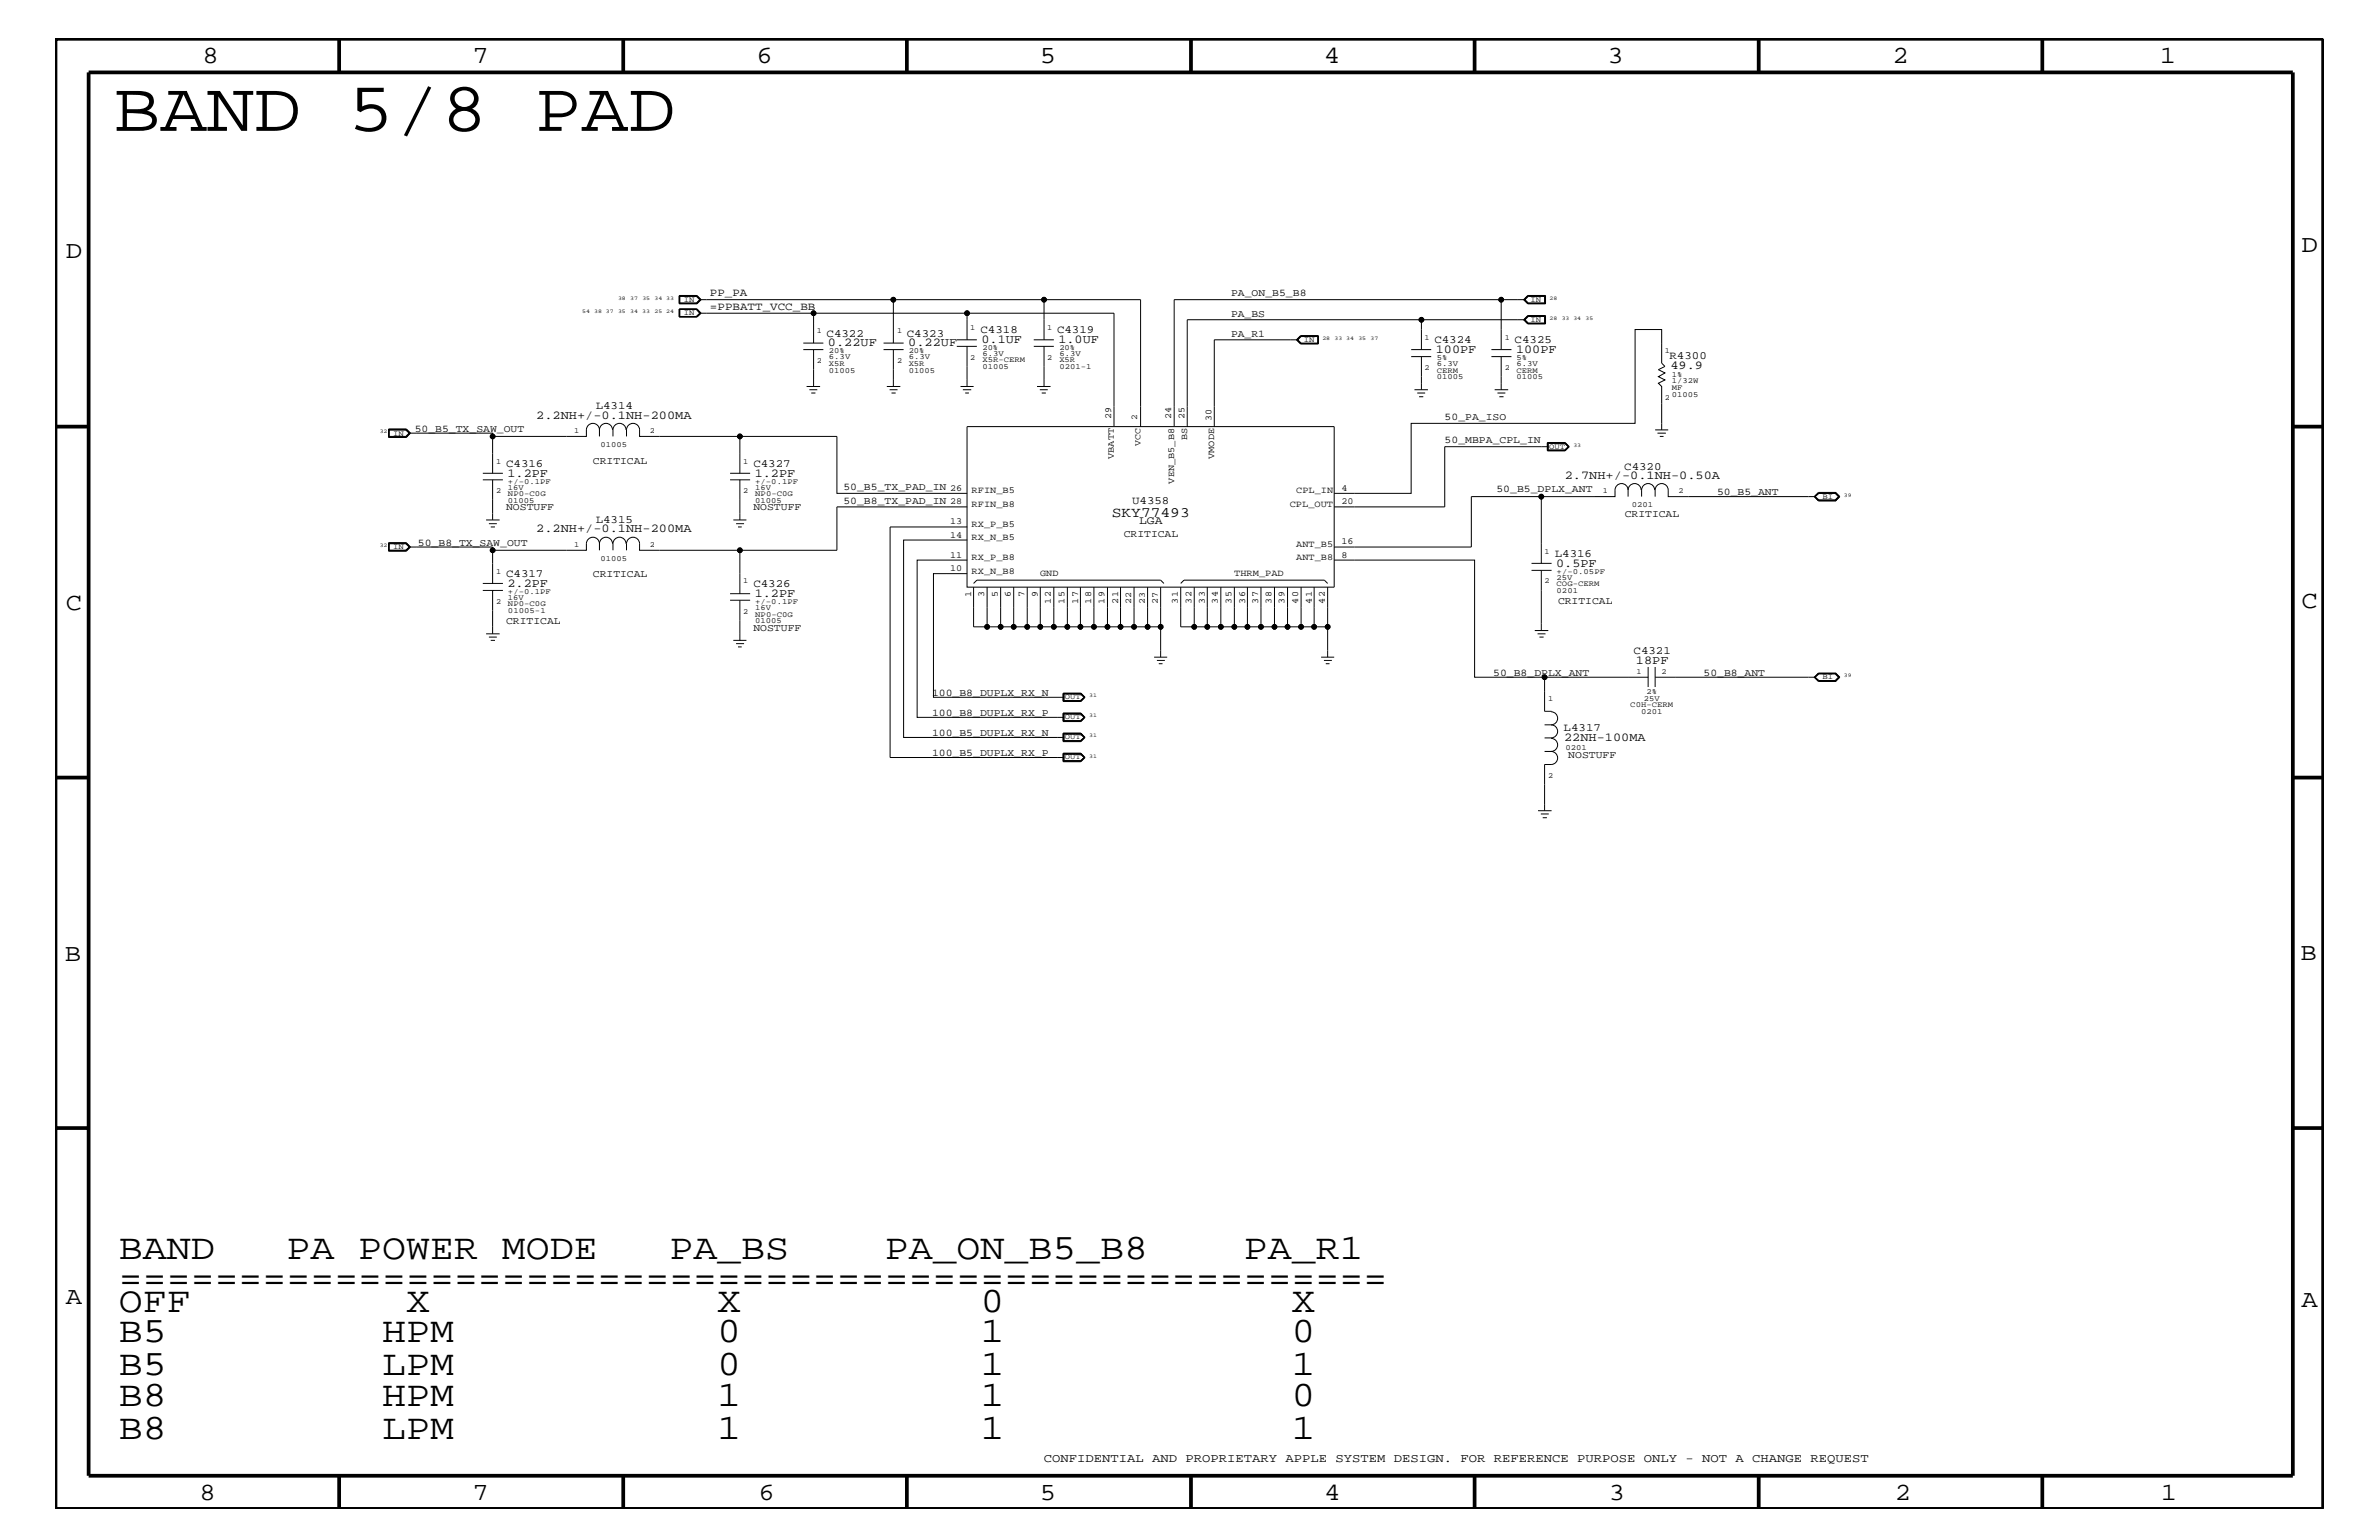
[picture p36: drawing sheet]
<svg xmlns="http://www.w3.org/2000/svg" width="432mm" height="279mm" viewBox="0 0 432 279" stroke-linecap="round" stroke-linejoin="round" font-family="sans-serif">
<defs><g id="words">
<text font-size="12.9" x="20.6" y="23.7">BAND 5/8 PAD</text>
<g font-size="6.5">
<text x="21.6" y="233.8">=====================================================</text>
<text x="21.6" y="228.4">BAND</text>
<text x="52" y="228.4">PA POWER MODE</text>
<text x="121.5" y="228.4">PA_BS</text>
<text x="160.6" y="228.4">PA_ON_B5_B8</text>
<text x="225.8" y="228.4">PA_R1</text>
<text x="21.6" y="238">OFF</text>
<text x="73.7" y="238">X</text>
<text x="130.2" y="238">X</text>
<text x="177.9" y="238">0</text>
<text x="234.4" y="238">X</text>
<text x="21.6" y="243.5">B5</text>
<text x="69.4" y="243.5">HPM</text>
<text x="130.2" y="243.5">0</text>
<text x="177.9" y="243.5">1</text>
<text x="234.4" y="243.5">0</text>
<text x="21.6" y="249.5">B5</text>
<text x="69.4" y="249.5">LPM</text>
<text x="130.2" y="249.5">0</text>
<text x="177.9" y="249.5">1</text>
<text x="234.4" y="249.5">1</text>
<text x="21.6" y="255">B8</text>
<text x="69.4" y="255">HPM</text>
<text x="130.2" y="255">1</text>
<text x="177.9" y="255">1</text>
<text x="234.4" y="255">0</text>
<text x="21.6" y="261.1">B8</text>
<text x="69.4" y="261.1">LPM</text>
<text x="130.2" y="261.1">1</text>
<text x="177.9" y="261.1">1</text>
<text x="234.4" y="261.1">1</text>
</g>
<g font-size="4.5">
<text x="36.7" y="11.5">8</text>
<text x="85.8" y="11.5">7</text>
<text x="137.3" y="11.5">6</text>
<text x="188.7" y="11.5">5</text>
<text x="240.3" y="11.5">4</text>
<text x="291.8" y="11.5">3</text>
<text x="343.5" y="11.5">2</text>
<text x="392" y="11.5">1</text>
<text x="11.9" y="46.8">D</text>
<text x="417.7" y="45.7">D</text>
<text x="11.9" y="110.6">C</text>
<text x="417.7" y="110.3">C</text>
<text x="11.8" y="174.3">B</text>
<text x="417.6" y="174.2">B</text>
<text x="11.9" y="236.7">A</text>
<text x="417.7" y="237.1">A</text>
<text x="36.2" y="272.1">8</text>
<text x="85.8" y="272.1">7</text>
<text x="137.7" y="272.1">6</text>
<text x="188.7" y="272.1">5</text>
<text x="240.4" y="272.1">4</text>
<text x="292" y="272.1">3</text>
<text x="343.9" y="272.1">2</text>
<text x="392.2" y="272.1">1</text>
</g>
<text font-size="2.6" x="201.8" y="93.8">SKY77493</text>
<g font-size="2.2">
<text x="150.3" y="62.9">0.22UF</text>
<text x="164.8" y="62.9">0.22UF</text>
<text x="178.1" y="62.3">0.1UF</text>
<text x="192.1" y="62.3">1.0UF</text>
<text x="260.6" y="64">100PF</text>
<text x="275.2" y="64">100PF</text>
<text x="303.2" y="67">49.9</text>
<text x="97.3" y="76">2.2NH+/-0.1NH-200MA</text>
<text x="92.1" y="86.5">1.2PF</text>
<text x="137" y="86.5">1.2PF</text>
<text x="284" y="86.9">2.7NH+/-0.1NH-0.50A</text>
<text x="97.3" y="96.5">2.2NH+/-0.1NH-200MA</text>
<text x="92.1" y="106.5">2.2PF</text>
<text x="282.4" y="102.9">0.5PF</text>
<text x="137" y="108.3">1.2PF</text>
<text x="296.9" y="120.4">18PF</text>
<text x="283.9" y="134.5">22NH-100MA</text>
<text x="189.5" y="265.3">CONFIDENTIAL AND PROPRIETARY APPLE SYSTEM DESIGN. FOR REFERENCE PURPOSE ONLY - NOT A CHANGE REQUEST</text>
</g>
<text font-size="2.1" x="206.8" y="95">LGA</text>
<g font-size="2">
<text x="128.9" y="53.8">PP_PA</text>
<text x="128.9" y="56.2">=PPBATT_VCC_BB</text>
<text x="150" y="61.1">C4322</text>
<text x="164.6" y="61.1">C4323</text>
<text x="178" y="60.4">C4318</text>
<text x="191.9" y="60.4">C4319</text>
<text x="260.4" y="62.3">C4324</text>
<text x="274.9" y="62.3">C4325</text>
<text x="303" y="65.1">R4300</text>
<text x="108.1" y="74.3">L4314</text>
<text x="91.9" y="84.7">C4316</text>
<text x="136.7" y="84.7">C4327</text>
<text x="294.8" y="85.2">C4320</text>
<text x="108.1" y="94.9">L4315</text>
<text x="205.5" y="91.4">U4358</text>
<text x="282.2" y="101">L4316</text>
<text x="91.9" y="104.7">C4317</text>
<text x="136.7" y="106.5">C4326</text>
<text x="296.5" y="118.6">C4321</text>
<text x="283.8" y="132.7">L4317</text>
</g>
<g font-size="1.9">
<text x="223.4" y="53.8">PA_ON_B5_B8</text>
<text x="223.4" y="57.4">PA_BS</text>
<text x="223.4" y="61.1">PA_R1</text>
<text x="262.2" y="76.2">50_PA_ISO</text>
<text x="75.3" y="78.3">50_B5_TX_SAW_OUT</text>
<text x="262.2" y="80.5">50_MBPA_CPL_IN</text>
<text x="107.6" y="84.1">CRITICAL</text>
<text x="153.1" y="88.9">50_B5_TX_PAD_IN 26</text>
<text x="271.6" y="89.3">50_B5_DPLX_ANT</text>
<text x="311.7" y="89.9">50_B5_ANT</text>
<text x="91.9" y="92.6">NOSTUFF</text>
<text x="136.7" y="92.6">NOSTUFF</text>
<text x="153.1" y="91.4">50_B8_TX_PAD_IN 28</text>
<text x="294.9" y="93.8">CRITICAL</text>
<text x="75.9" y="99">50_B8_TX_SAW_OUT</text>
<text x="204" y="97.4">CRITICAL</text>
<text x="107.6" y="104.7">CRITICAL</text>
<text x="91.9" y="113.1">CRITICAL</text>
<text x="282.8" y="109.5">CRITICAL</text>
<text x="136.7" y="114.4">NOSTUFF</text>
<text x="271" y="122.6">50_B8_DPLX_ANT</text>
<text x="309.2" y="122.6">50_B8_ANT</text>
<text x="169.2" y="129.9">100_B8_DUPLX_RX_P</text>
<text x="169.2" y="126.3">100_B8_DUPLX_RX_N</text>
<text x="169.2" y="137.2">100_B5_DUPLX_RX_P</text>
<text x="169.2" y="133.5">100_B5_DUPLX_RX_N</text>
<text x="284.6" y="137.4">NOSTUFF</text>
</g>
<g font-size="1.7">
<text x="201.7" y="76.1" transform="rotate(-90 201.7 76.1)">29</text>
<text x="212.6" y="76.1" transform="rotate(-90 212.6 76.1)">24</text>
<text x="215" y="76.1" transform="rotate(-90 215 76.1)">25</text>
<text x="219.9" y="76.3" transform="rotate(-90 219.9 76.3)">30</text>
<text x="202.2" y="83.3" transform="rotate(-90 202.2 83.3)">VBATT</text>
<text x="215.5" y="79.9" transform="rotate(-90 215.5 79.9)">BS</text>
<text x="220.4" y="83.3" transform="rotate(-90 220.4 83.3)">VMODE</text>
<text x="176.4" y="89.5">RFIN_B5</text>
<text x="213.1" y="87.7" transform="rotate(-90 213.1 87.7)">VEN_B5_B8</text>
<text x="235.3" y="89.5">CPL_IN</text>
<text x="243.5" y="89">4</text>
<text x="172.5" y="95.1">13</text>
<text x="176.4" y="92">RFIN_B8</text>
<text x="176.4" y="95.6">RX_P_B5</text>
<text x="234.1" y="92">CPL_OUT</text>
<text x="243.5" y="91.5">20</text>
<text x="172.5" y="97.6">14</text>
<text x="172.5" y="101.2">11</text>
<text x="176.4" y="98">RX_N_B5</text>
<text x="176.4" y="101.6">RX_P_B8</text>
<text x="235.3" y="99.3">ANT_B5</text>
<text x="235.3" y="101.6">ANT_B8</text>
<text x="243.5" y="98.7">16</text>
<text x="243.5" y="101.2">8</text>
<text x="172.5" y="103.6">10</text>
<text x="176.4" y="104.1">RX_N_B8</text>
<text x="188.8" y="104.6">GND</text>
<text x="224" y="104.6">THRM_PAD</text>
<text x="176.3" y="108.4" transform="rotate(-90 176.3 108.4)">1</text>
<text x="178.6" y="108.4" transform="rotate(-90 178.6 108.4)">3</text>
<text x="181.1" y="108.4" transform="rotate(-90 181.1 108.4)">5</text>
<text x="183.5" y="108.4" transform="rotate(-90 183.5 108.4)">6</text>
<text x="185.9" y="108.4" transform="rotate(-90 185.9 108.4)">7</text>
<text x="188.4" y="108.4" transform="rotate(-90 188.4 108.4)">9</text>
<text x="190.8" y="109.5" transform="rotate(-90 190.8 109.5)">12</text>
<text x="193.2" y="109.5" transform="rotate(-90 193.2 109.5)">15</text>
<text x="195.7" y="109.5" transform="rotate(-90 195.7 109.5)">17</text>
<text x="198" y="109.5" transform="rotate(-90 198 109.5)">18</text>
<text x="200.5" y="109.5" transform="rotate(-90 200.5 109.5)">19</text>
<text x="202.9" y="109.5" transform="rotate(-90 202.9 109.5)">21</text>
<text x="213.8" y="109.5" transform="rotate(-90 213.8 109.5)">31</text>
<text x="216.2" y="109.5" transform="rotate(-90 216.2 109.5)">32</text>
<text x="218.7" y="109.5" transform="rotate(-90 218.7 109.5)">33</text>
<text x="221.1" y="109.5" transform="rotate(-90 221.1 109.5)">34</text>
<text x="223.5" y="109.5" transform="rotate(-90 223.5 109.5)">35</text>
<text x="226" y="109.5" transform="rotate(-90 226 109.5)">36</text>
<text x="228.3" y="109.5" transform="rotate(-90 228.3 109.5)">37</text>
<text x="230.8" y="109.5" transform="rotate(-90 230.8 109.5)">38</text>
<text x="233.2" y="109.5" transform="rotate(-90 233.2 109.5)">39</text>
<text x="235.6" y="109.5" transform="rotate(-90 235.6 109.5)">40</text>
<text x="238.1" y="109.5" transform="rotate(-90 238.1 109.5)">41</text>
<text x="240.5" y="109.5" transform="rotate(-90 240.5 109.5)">42</text>
</g>
<g font-size="1.6">
<text x="206.4" y="76.2" transform="rotate(-90 206.4 76.2)">2</text>
<text x="207" y="80.9" transform="rotate(-90 207 80.9)">VCC</text>
<text x="205.3" y="109.6" transform="rotate(-90 205.3 109.6)">22</text>
<text x="207.8" y="109.6" transform="rotate(-90 207.8 109.6)">23</text>
<text x="210.1" y="109.6" transform="rotate(-90 210.1 109.6)">27</text>
</g>
<g font-size="1.4">
<text x="124.1" y="54.7">IN</text>
<text x="124.1" y="57.2">IN</text>
<text x="176.1" y="59.8">1</text>
<text x="190.1" y="59.8">1</text>
<text x="277.8" y="58.4">IN</text>
<text x="277.8" y="54.7">IN</text>
<text x="148.3" y="65.9">2</text>
<text x="148.3" y="60.4">1</text>
<text x="150.5" y="64">20%</text>
<text x="150.5" y="65.1">6.3V</text>
<text x="162.8" y="65.9">2</text>
<text x="162.8" y="60.4">1</text>
<text x="164.9" y="64">20%</text>
<text x="164.9" y="65.1">6.3V</text>
<text x="176.1" y="65.3">2</text>
<text x="178.3" y="64.5">6.3V</text>
<text x="178.3" y="65.7">X5R-CERM</text>
<text x="178.3" y="63.4">20%</text>
<text x="190.1" y="65.3">2</text>
<text x="192.3" y="64.5">6.3V</text>
<text x="192.3" y="63.4">20%</text>
<text x="192.3" y="65.7">X5R</text>
<text x="236.6" y="62">IN</text>
<text x="258.6" y="61.7">1</text>
<text x="260.8" y="65.3">5%</text>
<text x="273.1" y="61.7">1</text>
<text x="275.3" y="65.3">5%</text>
<text x="302.2" y="64">1</text>
<text x="150.5" y="66.4">X5R</text>
<text x="150.5" y="67.6">01005</text>
<text x="164.9" y="66.4">X5R</text>
<text x="164.9" y="67.6">01005</text>
<text x="178.3" y="67">01005</text>
<text x="192.3" y="67">0201-1</text>
<text x="258.6" y="67.1">2</text>
<text x="260.8" y="68.8">01005</text>
<text x="260.8" y="66.4">6.3V</text>
<text x="260.8" y="67.6">CERM</text>
<text x="273.1" y="67.1">2</text>
<text x="275.3" y="68.8">01005</text>
<text x="275.3" y="67.6">CERM</text>
<text x="275.3" y="66.4">6.3V</text>
<text x="303.4" y="72">01005</text>
<text x="303.4" y="69.5">1/32W</text>
<text x="303.4" y="70.7">MF</text>
<text x="303.4" y="68.4">1%</text>
<text x="302.2" y="72.6">2</text>
<text x="71.4" y="79">IN</text>
<text x="104.2" y="78.6">1</text>
<text x="109" y="81.1">01005</text>
<text x="117.9" y="78.6">2</text>
<text x="281.2" y="81.4">OUT</text>
<text x="90.1" y="89.5">2</text>
<text x="90.1" y="84.1">1</text>
<text x="92.2" y="88.8">16V</text>
<text x="92.2" y="87.7">+/-0.1PF</text>
<text x="134.9" y="89.5">2</text>
<text x="134.9" y="84.1">1</text>
<text x="137.1" y="88.8">16V</text>
<text x="137.1" y="87.7">+/-0.1PF</text>
<text x="290.9" y="89.5">1</text>
<text x="304.6" y="89.5">2</text>
<text x="92.2" y="91.2">01005</text>
<text x="92.2" y="90">NP0-C0G</text>
<text x="137.1" y="90">NP0-C0G</text>
<text x="137.1" y="91.2">01005</text>
<text x="296.2" y="92.1">0201</text>
<text x="330.8" y="90.5">BI</text>
<text x="71.4" y="99.6">IN</text>
<text x="104.2" y="99.3">1</text>
<text x="109" y="101.8">01005</text>
<text x="117.9" y="99.3">2</text>
<text x="280.3" y="100.4">1</text>
<text x="90.1" y="104.1">1</text>
<text x="92.2" y="107.7">+/-0.1PF</text>
<text x="134.9" y="105.9">1</text>
<text x="280.3" y="105.9">2</text>
<text x="282.5" y="105.2">25V</text>
<text x="282.5" y="104.1">+/-0.05PF</text>
<text x="282.5" y="107.6">0201</text>
<text x="282.5" y="106.4">COG-CERM</text>
<text x="90.1" y="109.5">2</text>
<text x="92.2" y="108.8">16V</text>
<text x="92.2" y="110">NP0-C0G</text>
<text x="92.2" y="111.2">01005-1</text>
<text x="134.9" y="111.4">2</text>
<text x="137.1" y="111.9">NP0-C0G</text>
<text x="137.1" y="110.6">16V</text>
<text x="137.1" y="109.5">+/-0.1PF</text>
<text x="137.1" y="113.1">01005</text>
<text x="297" y="122.3">1</text>
<text x="298.8" y="125.9">2%</text>
<text x="301.6" y="122.3">2</text>
<text x="330.8" y="123.2">BI</text>
<text x="193.3" y="126.9">OUT</text>
<text x="193.3" y="130.5">OUT</text>
<text x="281" y="127.2">1</text>
<text x="295.9" y="128.3">C0H-CERM</text>
<text x="297.9" y="129.6">0201</text>
<text x="298.4" y="127.1">25V</text>
<text x="193.3" y="134.1">OUT</text>
<text x="193.3" y="137.8">OUT</text>
<text x="284.1" y="136">0201</text>
<text x="281" y="141.2">2</text>
</g>
<g font-size="1">
<text x="105.7" y="56.8">54</text>
<text x="107.9" y="56.8">38 37</text>
<text x="112.2" y="56.8">35</text>
<text x="112.2" y="54.4">38</text>
<text x="114.4" y="56.8">34</text>
<text x="114.4" y="54.4">37</text>
<text x="116.6" y="56.8">33</text>
<text x="116.6" y="54.4">35</text>
<text x="118.8" y="56.8">25 24</text>
<text x="118.8" y="54.4">34 33</text>
<text x="281.3" y="58">28</text>
<text x="281.3" y="54.4">28</text>
<text x="283.5" y="58">33 34</text>
<text x="287.8" y="58">35</text>
<text x="240" y="61.7">28</text>
<text x="242.2" y="61.7">33 34</text>
<text x="246.6" y="61.7">35</text>
<text x="248.8" y="61.7">37</text>
<text x="68.9" y="78.6">32</text>
<text x="285.6" y="81.1">33</text>
<text x="334.7" y="90.1">39</text>
<text x="68.9" y="99.3">32</text>
<text x="334.7" y="122.9">39</text>
<text x="197.7" y="126.5">31</text>
<text x="197.7" y="130.2">31</text>
<text x="197.7" y="133.8">31</text>
<text x="197.7" y="137.4">31</text>
</g>
</g></defs>
<g fill="none" stroke="#000" stroke-width=".18">
<path d="M123.3 53.6h3.2l.8 .8-.8 .7h-3.2zM123.3 53.7h3.2l.7 .7-.7 .6h-3.2M123.4 53.7v1.3M123.4 53.8h3l.6 .6M126.4 53.7l.7 .7-.7 .6M126.4 56.1l.7 .7-.7 .6M126.4 56.1l.6 .7M126.4 56.1h-3v1.3h3M126.5 56.1l.8 .7-.8 .7M126.5 56.1l.7 .7-.7 .7M126.5 56.1h-3.2v1.4h3.2M127 54.4h35.1v7.8"/>
<path d="M127 56.8h20.7M127 54.4l-.6 .6h-3M127 56.8l-.6 .6M162.1 54.4h27.4v7.3M175.5 56.8h26.7v20.6M189.5 54.4h17.5v23M258 58h-42.5v19.4M272.5 54.4h-59.4v23M276.5 54.4l.8-.8h3.2v1.5h-3.2zM276.5 58l.8-.8h3.2v1.6h-3.2zM276.8 58l.6-.6h2.9v1.2h-2.9zM276.8 54.4l.6-.6h2.9v1.2h-2.9z"/>
<path d="M276.8 54.4h-4.3v9M276.8 58h-18.8v5.4M277.3 55h3.2M277.3 58.7h3.2M277.3 53.7h3.2M277.3 57.3h3.2M277.3 57.3l-.6 .7 .6 .7M277.3 53.7l-.6 .7 .6 .6M277.3 57.3l-.7 .7 .7 .7M277.3 53.7l-.7 .7 .7 .6M280.4 53.7v1.3M280.4 57.3v1.4"/>
<path d="M70.5 77.8h3.2l.8 .8-.8 .7h-3.2zM70.5 77.9h3.2l.7 .7-.7 .7M70.6 78h3.1l.6 .6-.6 .7h-3.1zM73.7 78l.6 .6M74.3 78.6l-.6 .6h-3.1M89.4 79.2v6.7M108.8 78a1.19 1.19 0 0 1 1.2-1.2 1.19 1.19 0 0 1 1.2 1.2M108.8 78a1.19 1.19 0 0 0-1.2-1.2 1.19 1.19 0 0 0-1.2 1.2v1.2h-17v-.6h-15.1M108.8 78v1.2M113.6 78a1.19 1.19 0 0 0-1.2-1.2 1.19 1.19 0 0 0-1.1 1.2v1.2M134.3 79.2h-18.2v-1.2a1.19 1.19 0 0 0-1.2-1.2 1.19 1.19 0 0 0-1.2 1.2v1.2M145.8 62.2h3.6"/>
<path d="M145.8 63.4h3.6M146.4 70.1h2.5M146.9 70.7h1.4M147.2 71.3h.8M147.7 63.4v6.7M160.4 63.4h3.6M160.4 62.2h3.6M161 70.1h2.4M161.5 70.7h1.4M161.8 71.3h.8M162.1 63.4v6.7M173.7 61.7h3.6"/>
<path d="M173.7 62.8h3.6M174.3 70.1h2.4M174.8 70.7h1.5M175.2 71.3h.7M175.5 77.4h66.7v29.1h-66.7zM175.5 61.7v-4.9h-27.8v5.4M175.5 62.8v7.3M187.6 61.7h3.7M187.6 62.8h3.7M188.2 70.1h2.5M188.7 70.7h1.5M189.1 71.3h.7"/>
<path d="M189.5 62.8v7.3M235.3 61.7l.8-.8h3.2v1.5h-3.2zM235.6 61.7h-15.2v15.7M236.1 61l-.6 .7 .6 .6M239.2 61v1.3M239.2 61.1h-3.1l-.5 .6 .5 .5h3.1M239.3 61h-3.2l-.7 .7 .7 .6h3.2M256.1 63.4h3.7M256.1 64.7h3.7M256.7 70.7h2.5M257.2 71.3h1.5M257.6 72h.7"/>
<path d="M258 64.7v6M270.7 64.7h3.6M270.7 63.4h3.6M271.3 70.7h2.4M271.8 71.3h1.4M272.1 72h.8M272.5 64.7v6M300.4 78h2.4M300.8 78.6h1.6M301.3 79.2h.6M301.6 78v-7.9l-.6-.6 1.2-.6-1.2-.6 1.2-.6-1.2-.6 1.2-.6-.6-.6v-6.1h-4.8v17h-40.7v12.7h-13.9M70.5 98.5h3.2l.8 .7-.8 .8h-3.2z"/>
<path d="M70.6 98.6h3.1l.6 .6-.6 .6h-3.1zM70.6 98.7h3.1l.6 .5M73.7 98.5l.7 .7-.7 .7h-3.2M74.3 99.2l-.6 .6M87.6 85.9h3.7M87.6 87.1h3.7M88.2 94.3h2.5M88.7 95h1.5M89.1 95.6h.7M89.4 87.1v7.2M89.4 99.8v6.1M108.8 98.7a1.19 1.19 0 0 1 1.2-1.2 1.19 1.19 0 0 1 1.2 1.2"/>
<path d="M108.8 98.7a1.19 1.19 0 0 0-1.2-1.2 1.19 1.19 0 0 0-1.2 1.2v1.1h-17v-.6h-15.1M108.8 98.7v1.1M113.6 98.7a1.19 1.19 0 0 0-1.2-1.2 1.19 1.19 0 0 0-1.1 1.2v1.1M132.5 85.9h3.7M132.5 87.1h3.7M133.1 94.3h2.4M133.6 95h1.5M134 95.6h.6M134.3 85.9v-6.7h17.6v10.3h23.6M134.3 87.1v7.2M134.3 99.8v7.9M175.5 92h-23.6v7.8h-35.8v-1.1a1.19 1.19 0 0 0-1.2-1.2 1.19 1.19 0 0 0-1.2 1.2v1.1"/>
<path d="M175.5 98h-11.5v35.8h29.1M175.5 95.6h-13.9v41.8h31.5M279.8 90.1h-12.7v9.1h-24.9M280.9 80.4h3.2M280.9 80.3h3.2l.7 .7-.7 .8h-3.2zM280.9 81.7h3.2M280.9 80.4v1.3M281 81h-18.8v11h-20M281 80.4h3l.7 .6-.7 .6h-3zM284.1 80.4l.7 .6-.7 .7M284.1 80.4l.6 .6M284.7 81l-.6 .7"/>
<path d="M295.5 88.9a1.19 1.19 0 0 0-1.2-1.2 1.19 1.19 0 0 0-1.2 1.2v1.2h-13.3v12.1M295.5 88.9v1.2M295.5 88.9a1.19 1.19 0 0 1 1.2-1.2 1.19 1.19 0 0 1 1.2 1.2M300.3 88.9a1.19 1.19 0 0 0-1.2-1.2 1.19 1.19 0 0 0-1.1 1.2v1.2M329.3 90.1l.8-.8h3.1l.7 .8-.7 .8h-3.1zM329.4 90.1l.7-.6h3.1l.6 .6-.6 .7h-3.1zM329.4 90.1l.7-.7h3.1l.7 .7-.7 .8h-3.1zM329.5 90.1l.6-.6h3l.6 .6-.6 .6h-3zM329.5 90.1h-26.7v-1.2a1.19 1.19 0 0 0-1.2-1.2 1.19 1.19 0 0 0-1.2 1.2v1.2M87.6 105.9h3.7M87.6 107.1h3.7M88.2 115h2.5"/>
<path d="M88.7 115.6h1.5M89.1 116.2h.7M89.4 107.1v7.9M132.5 107.7h3.7M132.5 108.9h3.7M133.1 116.2h2.4M133.6 116.8h1.5M134 117.4h.6M134.3 108.9v7.3M175.5 101.6h-9v28.6h26.6M175.5 104.1h-6.1v22.4h23.7M176.7 106.5v7.2h2.5"/>
<path d="M176.7 105.9l.6-.6h33.4l.6 .6M179.2 106.5v7.2h2.4v-7.2M181.6 113.7h2.4M184 106.5v7.2h2.4v-7.2M186.4 113.7h2.4M188.8 106.5v7.2h2.5v-7.2M191.3 113.7h2.4M193.7 106.5v7.2h2.4M196.1 106.5v7.2h2.5M198.6 106.5v7.2h2.4M201 106.5v7.2h2.4M203.4 106.5v7.2h2.4"/>
<path d="M205.8 106.5v7.2h2.5M208.3 106.5v7.2h2.4M209.5 119.2h2.3M210 119.8h1.4M210.7 106.5v12.7M214.3 106.5v7.2h2.5M214.3 105.9l.6-.6h25.5l.6 .6M216.8 106.5v7.2h2.3v-7.2M219.1 113.7h2.5M221.6 106.5v7.2h2.4M224 106.5v7.2h2.4v-7.2M226.4 113.7h2.5"/>
<path d="M228.9 106.5v7.2h2.4M231.3 106.5v7.2h2.4M233.7 106.5v7.2h2.4M236.1 106.5v7.2h2.4M238.5 106.5v7.2h2.5M239.8 119.2h2.4M240.3 119.8h1.4M241 106.5v12.7M242.2 101.6h25.4v21.3h31.5M278 102.2h3.6M278 103.5h3.6M278.6 114.4h2.4"/>
<path d="M279.1 115h1.4M279.4 115.6h.8M279.8 103.5v10.9M193 125.7h3.2l.7 .8-.7 .8h-3.2zM193 129.4h3.2l.7 .8-.7 .7h-3.2zM193 133h3.2l.7 .8-.7 .8h-3.2zM193 136.7h3.2l.7 .7-.7 .8h-3.2zM193 127.2h3.2M193 130.8h3.2M193 125.8h3.2M193.1 125.8v1.4M193.1 133.1h3.1l.6 .7-.6 .6h-3.1z"/>
<path d="M193.1 136.8h3.1l.6 .6-.6 .6h-3.1zM193.1 125.9h3l.7 .6-.7 .6h-3zM193.1 129.6h3l.7 .6-.7 .5h-3zM196.2 125.8l.7 .7-.7 .7M196.2 129.4l.7 .8-.7 .6M196.2 133l.7 .8-.7 .7h-3.2M196.2 136.7l.7 .7-.7 .7h-3.2M196.2 125.8l.6 .7M196.8 130.2l-.6-.7h-3.1v1.3M196.8 133.8l-.7-.6h-3v1.2M196.8 137.4l-.7-.6h-3v1.2M196.8 126.5l-.6 .7"/>
<path d="M196.8 130.2l-.6 .6M196.8 133.8l-.7 .6M196.8 137.4l-.7 .6M210.3 120.4h.7M240.6 120.4h.7M280.3 131.5h1.3M280.3 133.9h1.3M280.3 136.3h1.3M280.3 122.9v6.2h1.3M281.5 134a1.19 1.19 0 0 1 1.2 1.1 1.19 1.19 0 0 1-1.1 1.2M281.5 129.1a1.19 1.19 0 0 1 1.2 1.2 1.19 1.19 0 0 1-1.1 1.2M281.5 131.5a1.19 1.19 0 0 1 1.2 1.2 1.19 1.19 0 0 1-1.1 1.2"/>
<path d="M281.5 136.3a1.19 1.19 0 0 1 1.2 1.2 1.19 1.19 0 0 1-1.1 1.2M281.6 138.7h-1.3v8.4M299.1 121v3.6M300.4 121v3.6M300.4 122.9h29.1M329.3 122.9l.8-.8h3.1l.7 .8-.7 .7h-3.1zM329.5 122.9l.6-.6h3l.6 .6-.6 .6h-3zM330.1 122.2l-.7 .7 .7 .6M330.1 122.2h3.1l.7 .7-.7 .6h-3.1M330.1 122.2h3.1l.6 .7-.6 .6h-3.1M279.2 147.1h2.4M279.7 147.7h1.4"/>
<path d="M280 148.4h.8"/>
<circle cx="147.7" cy="56.8" r=".42"/>
<circle cx="162.1" cy="54.4" r=".42"/>
<circle cx="175.5" cy="56.8" r=".42"/>
<circle cx="189.5" cy="54.4" r=".42"/>
<circle cx="258" cy="58" r=".42"/>
<circle cx="272.5" cy="54.4" r=".42"/>
<circle cx="89.4" cy="79.2" r=".42"/>
<circle cx="134.3" cy="79.2" r=".42"/>
<circle cx="89.4" cy="99.8" r=".42"/>
<circle cx="134.3" cy="99.8" r=".42"/>
<circle cx="279.8" cy="90.1" r=".42"/>
<circle cx="179.2" cy="113.7" r=".42"/>
<circle cx="181.6" cy="113.7" r=".42"/>
<circle cx="184" cy="113.7" r=".42"/>
<circle cx="186.4" cy="113.7" r=".42"/>
<circle cx="188.8" cy="113.7" r=".42"/>
<circle cx="191.3" cy="113.7" r=".42"/>
<circle cx="193.7" cy="113.7" r=".42"/>
<circle cx="196.1" cy="113.7" r=".42"/>
<circle cx="198.6" cy="113.7" r=".42"/>
<circle cx="201" cy="113.7" r=".42"/>
<circle cx="203.4" cy="113.7" r=".42"/>
<circle cx="205.8" cy="113.7" r=".42"/>
<circle cx="208.3" cy="113.7" r=".42"/>
<circle cx="210.7" cy="113.7" r=".42"/>
<circle cx="216.8" cy="113.7" r=".42"/>
<circle cx="219.1" cy="113.7" r=".42"/>
<circle cx="221.6" cy="113.7" r=".42"/>
<circle cx="224" cy="113.7" r=".42"/>
<circle cx="226.4" cy="113.7" r=".42"/>
<circle cx="228.9" cy="113.7" r=".42"/>
<circle cx="231.3" cy="113.7" r=".42"/>
<circle cx="233.7" cy="113.7" r=".42"/>
<circle cx="236.1" cy="113.7" r=".42"/>
<circle cx="238.5" cy="113.7" r=".42"/>
<circle cx="241" cy="113.7" r=".42"/>
<circle cx="280.3" cy="122.9" r=".42"/>
</g>
<g fill="none" stroke="#000" stroke-width=".68" stroke-linecap="butt">
<path d="M10.1 7h411.6v266.8h-411.6zM16.1 13.1h400.1v254.6h-400.1zM61.6 7v6.1M113.1 7v6.1M164.6 7v6.1M216.2 7v6.1M267.6 7v6.1M319.2 7v6.1M370.7 7v6.1M10.1 77.4h6M416.2 77.4h5.5M10.1 141.1h6"/>
<path d="M416.2 141.1h5.5M10.1 204.7h6M416.2 204.7h5.5M61.6 267.7v6.1M113.1 267.7v6.1M164.6 267.7v6.1M216.2 268v5.8M267.6 267.7v6.1M319.2 267.7v6.1M370.7 267.7v6.1"/>
</g>
<g fill="#000">
<circle cx="147.7" cy="56.8" r=".42"/>
<circle cx="162.1" cy="54.4" r=".42"/>
<circle cx="175.5" cy="56.8" r=".42"/>
<circle cx="189.5" cy="54.4" r=".42"/>
<circle cx="258" cy="58" r=".42"/>
<circle cx="272.5" cy="54.4" r=".42"/>
<circle cx="89.4" cy="79.2" r=".42"/>
<circle cx="134.3" cy="79.2" r=".42"/>
<circle cx="89.4" cy="99.8" r=".42"/>
<circle cx="134.3" cy="99.8" r=".42"/>
<circle cx="279.8" cy="90.1" r=".42"/>
<circle cx="179.2" cy="113.7" r=".42"/>
<circle cx="181.6" cy="113.7" r=".42"/>
<circle cx="184" cy="113.7" r=".42"/>
<circle cx="186.4" cy="113.7" r=".42"/>
<circle cx="188.8" cy="113.7" r=".42"/>
<circle cx="191.3" cy="113.7" r=".42"/>
<circle cx="193.7" cy="113.7" r=".42"/>
<circle cx="196.1" cy="113.7" r=".42"/>
<circle cx="198.6" cy="113.7" r=".42"/>
<circle cx="201" cy="113.7" r=".42"/>
<circle cx="203.4" cy="113.7" r=".42"/>
<circle cx="205.8" cy="113.7" r=".42"/>
<circle cx="208.3" cy="113.7" r=".42"/>
<circle cx="210.7" cy="113.7" r=".42"/>
<circle cx="216.8" cy="113.7" r=".42"/>
<circle cx="219.1" cy="113.7" r=".42"/>
<circle cx="221.6" cy="113.7" r=".42"/>
<circle cx="224" cy="113.7" r=".42"/>
<circle cx="226.4" cy="113.7" r=".42"/>
<circle cx="228.9" cy="113.7" r=".42"/>
<circle cx="231.3" cy="113.7" r=".42"/>
<circle cx="233.7" cy="113.7" r=".42"/>
<circle cx="236.1" cy="113.7" r=".42"/>
<circle cx="238.5" cy="113.7" r=".42"/>
<circle cx="241" cy="113.7" r=".42"/>
<circle cx="280.3" cy="122.9" r=".42"/>
</g>
<use href="#words"/>
</svg>
